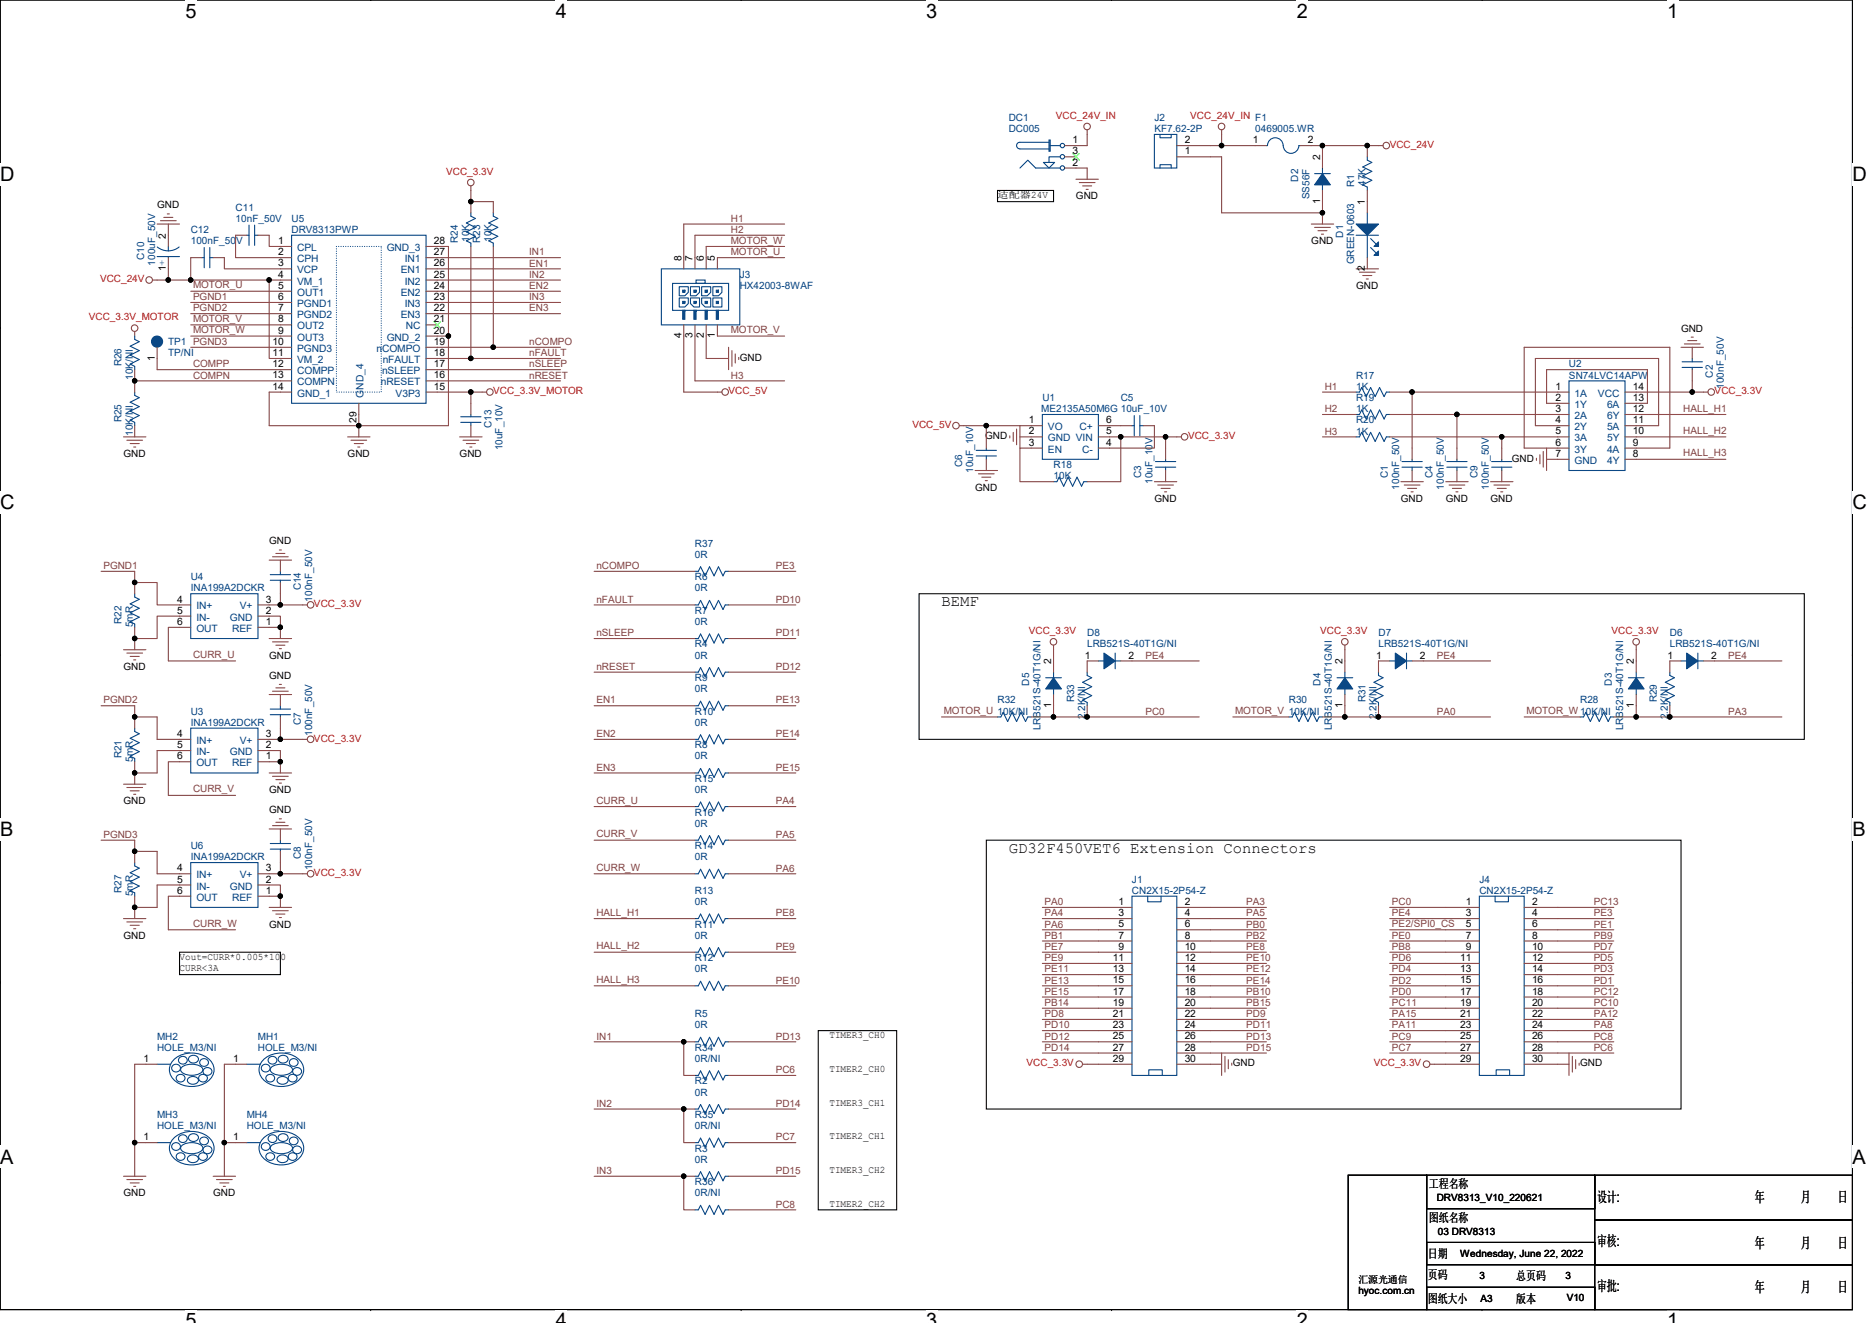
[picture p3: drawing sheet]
<svg xmlns="http://www.w3.org/2000/svg" width="297mm" height="210mm" viewBox="0 0 297 210" stroke-linecap="round" stroke-linejoin="round" font-family="sans-serif">
<defs><g id="words">
<g font-size="3.2">
<text x="29.4" y="2.8">5</text>
<text x="88.2" y="2.8">4</text>
<text x="147" y="2.8">3</text>
<text x="205.8" y="2.8">2</text>
<text x="264.5" y="2.8">1</text>
<text x="0" y="28.8">D</text>
<text x="293.9" y="28.8">D</text>
<text x="0" y="80.8">C</text>
<text x="293.9" y="80.8">C</text>
<text x="0" y="132.7">B</text>
<text x="293.9" y="132.7">B</text>
<text x="0" y="184.7">A</text>
<text x="293.9" y="184.7">A</text>
<text x="29.4" y="210.7">5</text>
<text x="88.2" y="210.7">4</text>
<text x="147" y="210.7">3</text>
<text x="205.8" y="210.7">2</text>
<text x="264.5" y="210.7">1</text>
</g>
<g font-size="2.5">
<text x="149.4" y="96.2">BEMF</text>
<text x="160.1" y="135.3">GD32F450VET6 Extension Connectors</text>
</g>
<g font-size="2.3">
<text x="253.4" y="190.7">设计:</text>
<text x="278.5" y="190.7">年</text>
<text x="285.8" y="190.7">月</text>
<text x="291.6" y="190.7">日</text>
<text x="253.4" y="197.8">审核:</text>
<text x="278.5" y="198">年</text>
<text x="285.8" y="198">月</text>
<text x="291.6" y="198">日</text>
<text x="253.4" y="204.9">审批:</text>
<text x="278.5" y="205.1">年</text>
<text x="285.8" y="205.1">月</text>
<text x="291.6" y="205.1">日</text>
</g>
<g font-size="1.9">
<text x="226.7" y="188.6">工程名称</text>
<text x="226.7" y="194">图纸名称</text>
<text x="226.6" y="199.6">日期</text>
<text x="226.6" y="203">页码</text>
<text x="240.6" y="203.2">总页码</text>
<text x="226.6" y="206.8">图纸大小</text>
<text x="240.6" y="206.8">版本</text>
</g>
<g font-size="1.6" fill="#004080">
<text x="160.1" y="19.2">DC1</text>
<text x="160.1" y="21">DC005</text>
<text x="183.2" y="19.2">J2</text>
<text x="183.2" y="21">KF7.62-2P</text>
<text x="199.2" y="21">0469005.WR</text>
<text x="206" y="28.8" transform="rotate(-90 206 28.8)">D2</text>
<text x="214.9" y="29.7" transform="rotate(-90 214.9 29.7)">R1</text>
<text x="216.7" y="29.5" transform="rotate(-90 216.7 29.5)">47K</text>
<text x="37.4" y="33.4">C11</text>
<text x="37.4" y="35.2">10nF_50V</text>
<text x="46.3" y="35.2">U5</text>
<text x="207.8" y="31.6" transform="rotate(-90 207.8 31.6)">SS56F</text>
<text x="22.9" y="41.3" transform="rotate(-90 22.9 41.3)">C10</text>
<text x="26.2" y="41.2" transform="rotate(180 26.2 41.2)">+</text>
<text x="30.3" y="37">C12</text>
<text x="30.3" y="38.8">100nF_50V</text>
<text x="46.3" y="37">DRV8313PWP</text>
<text x="47.2" y="39.8">CPL</text>
<text x="47.2" y="41.6">CPH</text>
<text x="61.4" y="39.8">GND_3</text>
<text x="64.2" y="41.6">IN1</text>
<text x="72.6" y="38.6" transform="rotate(-90 72.6 38.6)">R24</text>
<text x="74.4" y="38.4" transform="rotate(-90 74.4 38.4)">10K</text>
<text x="76.2" y="38.6" transform="rotate(-90 76.2 38.6)">R23</text>
<text x="78" y="38.4" transform="rotate(-90 78 38.4)">10K</text>
<text x="213.1" y="37.7" transform="rotate(-90 213.1 37.7)">D1</text>
<text x="214.9" y="42" transform="rotate(-90 214.9 42)">GREEN-0603</text>
<text x="24.6" y="42.1" transform="rotate(-90 24.6 42.1)">100uF_50V</text>
<text x="47.2" y="43.4">VCP</text>
<text x="47.2" y="45.2">VM_1</text>
<text x="47.2" y="46.9">OUT1</text>
<text x="63.6" y="46.9">EN2</text>
<text x="63.6" y="43.4">EN1</text>
<text x="64.2" y="45.2">IN2</text>
<text x="117.4" y="44.1">J3</text>
<text x="117.4" y="45.9">HX42003-8WAF</text>
<text x="47.2" y="48.7">PGND1</text>
<text x="47.2" y="50.5">PGND2</text>
<text x="47.2" y="52.3">OUT2</text>
<text x="63.6" y="50.5">EN3</text>
<text x="64.2" y="48.7">IN3</text>
<text x="64.4" y="52.3">NC</text>
<text x="19.3" y="58.1" transform="rotate(-90 19.3 58.1)">R26</text>
<text x="26.7" y="54.8">TP1 PGND3</text>
<text x="26.7" y="56.5">TP/NI</text>
<text x="47.2" y="54.1">OUT3</text>
<text x="47.2" y="55.8">PGND3</text>
<text x="47.2" y="57.6">VM_2</text>
<text x="47.2" y="59.4">COMPP</text>
<text x="59.8" y="55.8">nCOMPO</text>
<text x="60.6" y="59.4">nSLEEP</text>
<text x="60.7" y="57.6">nFAULT</text>
<text x="61.4" y="54.1">GND_2</text>
<text x="249" y="58.3">U2</text>
<text x="271.8" y="59.9" transform="rotate(-90 271.8 59.9)">C2</text>
<text x="21.1" y="60.3" transform="rotate(-90 21.1 60.3)">10K/NI</text>
<text x="47.2" y="61.2">COMPN</text>
<text x="47.2" y="62.9">GND_1</text>
<text x="57.7" y="63.1" transform="rotate(-90 57.7 63.1)">GND_4</text>
<text x="60.4" y="61.2">nRESET</text>
<text x="62.8" y="62.9">V3P3</text>
<text x="165.2" y="65.4">ME2135A50M6G 10uF_10V</text>
<text x="165.4" y="63.6">U1</text>
<text x="177.8" y="63.6">C5</text>
<text x="215.2" y="63.6">R19</text>
<text x="215.2" y="65.4">1K</text>
<text x="215.2" y="60.1">R17</text>
<text x="215.2" y="61.9">1K</text>
<text x="249" y="60.1">SN74LVC14APW</text>
<text x="249.8" y="62.9">1A</text>
<text x="249.8" y="64.7">1Y</text>
<text x="253.6" y="62.9">VCC</text>
<text x="255" y="64.7">6A</text>
<text x="273.6" y="61.7" transform="rotate(-90 273.6 61.7)">100nF_50V</text>
<text x="19.3" y="67" transform="rotate(-90 19.3 67)">R25</text>
<text x="21.1" y="69.2" transform="rotate(-90 21.1 69.2)">10K/NI</text>
<text x="78" y="67.9" transform="rotate(-90 78 67.9)">C13</text>
<text x="79.8" y="71.5" transform="rotate(-90 79.8 71.5)">10uF_10V</text>
<text x="166.3" y="68.3">VO</text>
<text x="166.3" y="70.1">GND VIN</text>
<text x="166.3" y="71.8">EN</text>
<text x="171.3" y="68.3">C+</text>
<text x="171.7" y="71.8">C-</text>
<text x="215.2" y="67.2">R20</text>
<text x="215.2" y="69">1K</text>
<text x="249.8" y="66.5">2A</text>
<text x="249.8" y="68.3">2Y</text>
<text x="249.8" y="70.1">3A</text>
<text x="249.8" y="71.8">3Y</text>
<text x="255" y="71.8">4A</text>
<text x="255" y="68.3">5A</text>
<text x="255" y="70.1">5Y</text>
<text x="255" y="66.5">6Y</text>
<text x="152.7" y="74.1" transform="rotate(-90 152.7 74.1)">C6</text>
<text x="154.4" y="75" transform="rotate(-90 154.4 75)">10uF_10V</text>
<text x="167.2" y="74.3">R18</text>
<text x="167.2" y="76.1">10K</text>
<text x="181.1" y="75.9" transform="rotate(-90 181.1 75.9)">C3</text>
<text x="182.9" y="76.8" transform="rotate(-90 182.9 76.8)">10uF_10V</text>
<text x="220.2" y="75.9" transform="rotate(-90 220.2 75.9)">C1</text>
<text x="222" y="77.7" transform="rotate(-90 222 77.7)">100nF_50V</text>
<text x="227.3" y="75.9" transform="rotate(-90 227.3 75.9)">C4</text>
<text x="229.1" y="77.7" transform="rotate(-90 229.1 77.7)">100nF_50V</text>
<text x="234.4" y="75.9" transform="rotate(-90 234.4 75.9)">C9</text>
<text x="236.2" y="77.7" transform="rotate(-90 236.2 77.7)">100nF_50V</text>
<text x="249.8" y="73.6">GND</text>
<text x="255" y="73.6">4Y</text>
<text x="110.3" y="86.8">R37</text>
<text x="110.3" y="88.5">0R</text>
<text x="30.3" y="92.1">U4</text>
<text x="30.3" y="93.9">INA199A2DCKR</text>
<text x="47.7" y="93.7" transform="rotate(-90 47.7 93.7)">C14</text>
<text x="49.5" y="95.5" transform="rotate(-90 49.5 95.5)">100nF_50V</text>
<text x="110.3" y="92.1">R6</text>
<text x="110.3" y="93.9">0R</text>
<text x="19.3" y="99" transform="rotate(-90 19.3 99)">R22</text>
<text x="21.1" y="99.6" transform="rotate(-90 21.1 99.6)">5mR</text>
<text x="31.2" y="96.7">IN+</text>
<text x="31.2" y="98.5">IN-</text>
<text x="31.2" y="100.3">OUT</text>
<text x="36.5" y="98.5">GND</text>
<text x="36.8" y="100.3">REF</text>
<text x="38" y="96.7">V+</text>
<text x="110.3" y="97.4">R7</text>
<text x="110.3" y="99.2">0R</text>
<text x="172.5" y="101">D8</text>
<text x="218.7" y="101">D7</text>
<text x="265" y="101">D6</text>
<text x="110.3" y="102.8">R4</text>
<text x="110.3" y="104.5">0R</text>
<text x="172.5" y="102.8">LRB521S-40T1G/NI</text>
<text x="218.7" y="102.8">LRB521S-40T1G/NI</text>
<text x="265" y="102.8">LRB521S-40T1G/NI</text>
<text x="30.3" y="113.4">U3</text>
<text x="110.3" y="113.4">R10</text>
<text x="110.3" y="108.1">R9</text>
<text x="110.3" y="109.9">0R</text>
<text x="158.3" y="111.7">R32</text>
<text x="163.3" y="108.8" transform="rotate(-90 163.3 108.8)">D5</text>
<text x="170.4" y="111.5" transform="rotate(-90 170.4 111.5)">R33</text>
<text x="204.5" y="111.7">R30</text>
<text x="209.5" y="108.8" transform="rotate(-90 209.5 108.8)">D4</text>
<text x="216.7" y="111.5" transform="rotate(-90 216.7 111.5)">R31</text>
<text x="250.7" y="111.7">R28</text>
<text x="255.8" y="108.8" transform="rotate(-90 255.8 108.8)">D3</text>
<text x="262.9" y="111.5" transform="rotate(-90 262.9 111.5)">R29</text>
<text x="30.3" y="115.2">INA199A2DCKR</text>
<text x="31.2" y="118.1">IN+</text>
<text x="31.2" y="119.8">IN-</text>
<text x="36.5" y="119.8">GND</text>
<text x="38" y="118.1">V+</text>
<text x="47.7" y="115" transform="rotate(-90 47.7 115)">C7</text>
<text x="49.5" y="116.8" transform="rotate(-90 49.5 116.8)">100nF_50V</text>
<text x="110.3" y="118.8">R8</text>
<text x="110.3" y="115.2">0R</text>
<text x="165.1" y="115.9" transform="rotate(-90 165.1 115.9)">LRB521S-40T1G/NI</text>
<text x="172.2" y="114.2" transform="rotate(-90 172.2 114.2)">2.2K/NI</text>
<text x="211.3" y="115.9" transform="rotate(-90 211.3 115.9)">LRB521S-40T1G/NI</text>
<text x="218.4" y="114.2" transform="rotate(-90 218.4 114.2)">2.2K/NI</text>
<text x="257.6" y="115.9" transform="rotate(-90 257.6 115.9)">LRB521S-40T1G/NI</text>
<text x="264.7" y="114.2" transform="rotate(-90 264.7 114.2)">2.2K/NI</text>
<text x="19.3" y="120.4" transform="rotate(-90 19.3 120.4)">R21</text>
<text x="21.1" y="120.9" transform="rotate(-90 21.1 120.9)">5mR</text>
<text x="31.2" y="121.6">OUT</text>
<text x="36.8" y="121.6">REF</text>
<text x="110.3" y="120.5">0R</text>
<text x="110.3" y="124.1">R15</text>
<text x="110.3" y="125.9">0R</text>
<text x="110.3" y="129.4">R16</text>
<text x="110.3" y="131.2">0R</text>
<text x="30.3" y="134.8">U6</text>
<text x="30.3" y="136.5">INA199A2DCKR</text>
<text x="47.7" y="136.4" transform="rotate(-90 47.7 136.4)">C8</text>
<text x="110.3" y="134.8">R14</text>
<text x="110.3" y="136.5">0R</text>
<text x="19.3" y="141.7" transform="rotate(-90 19.3 141.7)">R27</text>
<text x="21.1" y="142.2" transform="rotate(-90 21.1 142.2)">5mR</text>
<text x="31.2" y="139.4">IN+</text>
<text x="31.2" y="141.2">IN-</text>
<text x="31.2" y="143">OUT</text>
<text x="36.5" y="141.2">GND</text>
<text x="36.8" y="143">REF</text>
<text x="38" y="139.4">V+</text>
<text x="49.5" y="138.2" transform="rotate(-90 49.5 138.2)">100nF_50V</text>
<text x="110.3" y="141.9">R13</text>
<text x="110.3" y="143.7">0R</text>
<text x="179.6" y="140.1">J1</text>
<text x="179.6" y="141.9">CN2X15-2P54-Z</text>
<text x="234.7" y="140.1">J4</text>
<text x="234.7" y="141.9">CN2X15-2P54-Z</text>
<text x="110.3" y="147.2">R11</text>
<text x="110.3" y="149">0R</text>
<text x="110.3" y="152.5">R12</text>
<text x="110.3" y="154.3">0R</text>
<text x="110.3" y="161.4">R5</text>
<text x="24.9" y="165">MH2</text>
<text x="24.9" y="166.8">HOLE_M3/NI</text>
<text x="40.9" y="165">MH1</text>
<text x="40.9" y="166.8">HOLE_M3/NI</text>
<text x="110.3" y="166.8">R34</text>
<text x="110.3" y="163.2">0R</text>
<text x="110.3" y="172.1">R2</text>
<text x="110.3" y="173.9">0R</text>
<text x="110.3" y="168.6">0R/NI</text>
<text x="24.9" y="177.4">MH3</text>
<text x="24.9" y="179.2">HOLE_M3/NI</text>
<text x="39.2" y="177.4">MH4</text>
<text x="39.2" y="179.2">HOLE_M3/NI</text>
<text x="110.3" y="177.4">R35</text>
<text x="110.3" y="179.2">0R/NI</text>
<text x="110.3" y="182.8">R3</text>
<text x="110.3" y="184.6">0R</text>
<text x="110.3" y="188.1">R36</text>
<text x="110.3" y="189.9">0R/NI</text>
</g>
<g font-size="1.6" fill="#f00">
<text x="167.5" y="18.8">VCC_24V_IN</text>
<text x="188.9" y="18.8">VCC_24V_IN F1</text>
<text x="220.5" y="23.5">VCC_24V</text>
<text x="70.8" y="27.7">VCC_3.3V</text>
<text x="15.9" y="44.8">VCC_24V</text>
<text x="14.1" y="50.8">VCC_3.3V_MOTOR</text>
<text x="78.3" y="62.6">VCC_3.3V_MOTOR</text>
<text x="115.6" y="62.6">VCC_5V</text>
<text x="272.1" y="62.6">VCC_3.3V</text>
<text x="144.8" y="67.9">VCC_5V</text>
<text x="188.5" y="69.7">VCC_3.3V</text>
<text x="49.8" y="96.4">VCC_3.3V</text>
<text x="163.3" y="100.6">VCC_3.3V</text>
<text x="209.5" y="100.6">VCC_3.3V</text>
<text x="255.7" y="100.6">VCC_3.3V</text>
<text x="49.8" y="117.7">VCC_3.3V</text>
<text x="49.8" y="139">VCC_3.3V</text>
<text x="162.9" y="169.3">VCC_3.3V</text>
<text x="218" y="169.3">VCC_3.3V</text>
</g>
<g font-size="1.6">
<text x="170.2" y="22.7">1</text>
<text x="188" y="22.7">2</text>
<text x="198.8" y="22.7">1</text>
<text x="207.5" y="22.7">2</text>
<text x="170.2" y="24.5">3</text>
<text x="170.2" y="26.3">2</text>
<text x="188" y="24.5">1</text>
<text x="209.5" y="25.4" transform="rotate(-90 209.5 25.4)">2</text>
<text x="24.9" y="33.1">GND</text>
<text x="158.3" y="31.5">适配器24V</text>
<text x="170.7" y="31.6">GND</text>
<text x="209.5" y="32.4" transform="rotate(-90 209.5 32.4)">1</text>
<text x="216.6" y="32.5" transform="rotate(-90 216.6 32.5)">1</text>
<text x="26.3" y="37.9" transform="rotate(-90 26.3 37.9)">2</text>
<text x="44.1" y="38.7">1</text>
<text x="44.1" y="40.5">2</text>
<text x="68.9" y="38.7">28</text>
<text x="68.9" y="40.5">27</text>
<text x="108.1" y="41.4" transform="rotate(-90 108.1 41.4)">8</text>
<text x="109.9" y="41.4" transform="rotate(-90 109.9 41.4)">7</text>
<text x="111.7" y="41.4" transform="rotate(-90 111.7 41.4)">6</text>
<text x="113.4" y="41.4" transform="rotate(-90 113.4 41.4)">5</text>
<text x="208.1" y="38.8">GND</text>
<text x="26.3" y="43.1" transform="rotate(-90 26.3 43.1)">1</text>
<text x="44.1" y="42.3">3</text>
<text x="44.1" y="44.1">4</text>
<text x="44.1" y="45.8">5</text>
<text x="44.1" y="47.6">6</text>
<text x="68.9" y="47.6">23</text>
<text x="68.9" y="44.1">25</text>
<text x="68.9" y="45.8">24</text>
<text x="68.9" y="42.3">26</text>
<text x="215.2" y="45.9">GND</text>
<text x="216.6" y="43.1" transform="rotate(-90 216.6 43.1)">2</text>
<text x="44.1" y="49.4">7</text>
<text x="44.1" y="51.2">8</text>
<text x="44.1" y="53">9</text>
<text x="68.9" y="51.2">21</text>
<text x="68.9" y="53">20</text>
<text x="68.9" y="49.4">22</text>
<text x="108.1" y="53.7" transform="rotate(-90 108.1 53.7)">4</text>
<text x="109.9" y="53.7" transform="rotate(-90 109.9 53.7)">3</text>
<text x="111.7" y="53.7" transform="rotate(-90 111.7 53.7)">2</text>
<text x="113.4" y="53.7" transform="rotate(-90 113.4 53.7)">1</text>
<text x="266.7" y="52.6">GND</text>
<text x="24.5" y="57.3" transform="rotate(-90 24.5 57.3)">1</text>
<text x="43.2" y="54.7">10</text>
<text x="43.2" y="56.5">11</text>
<text x="43.2" y="58.3">12</text>
<text x="68.9" y="58.3">17</text>
<text x="68.9" y="56.5">18</text>
<text x="68.9" y="54.7">19</text>
<text x="117.4" y="57.3">GND</text>
<text x="43.2" y="60.1">13</text>
<text x="43.2" y="61.8">14</text>
<text x="68.9" y="60.1">16</text>
<text x="68.9" y="61.8">15</text>
<text x="246.8" y="61.8">1</text>
<text x="246.8" y="63.6">2</text>
<text x="246.8" y="65.4">3</text>
<text x="259.1" y="63.6">13</text>
<text x="259.1" y="65.4">12</text>
<text x="259.1" y="61.8">14</text>
<text x="56.6" y="67.1" transform="rotate(-90 56.6 67.1)">29</text>
<text x="156.3" y="69.7">GND</text>
<text x="163.3" y="67.2">1</text>
<text x="163.3" y="69">2</text>
<text x="163.3" y="70.7">3</text>
<text x="175.5" y="69">5</text>
<text x="175.5" y="70.7">4</text>
<text x="175.5" y="67.2">6</text>
<text x="246.8" y="67.2">4</text>
<text x="246.8" y="69">5</text>
<text x="246.8" y="70.7">6</text>
<text x="259.1" y="70.7">9</text>
<text x="259.1" y="67.2">11</text>
<text x="259.1" y="69">10</text>
<text x="19.6" y="72.5">GND</text>
<text x="55.2" y="72.5">GND</text>
<text x="72.9" y="72.5">GND</text>
<text x="154.7" y="77.9">GND</text>
<text x="239.9" y="73.3">GND</text>
<text x="246.8" y="72.5">7</text>
<text x="259.1" y="72.5">8</text>
<text x="183.2" y="79.7">GND</text>
<text x="222.3" y="79.7">GND</text>
<text x="229.4" y="79.7">GND</text>
<text x="236.5" y="79.7">GND</text>
<text x="42.7" y="86.4">GND</text>
<text x="28.1" y="95.6">4</text>
<text x="42.2" y="95.6">3</text>
<text x="28.1" y="97.4">5</text>
<text x="28.1" y="99.2">6</text>
<text x="42.2" y="97.4">2</text>
<text x="42.2" y="99.2">1</text>
<text x="19.6" y="106.3">GND</text>
<text x="42.7" y="104.5">GND</text>
<text x="42.7" y="107.7">GND</text>
<text x="166.8" y="105.4" transform="rotate(-90 166.8 105.4)">2</text>
<text x="172.1" y="104.5">1</text>
<text x="179.1" y="104.5">2</text>
<text x="213" y="105.4" transform="rotate(-90 213 105.4)">2</text>
<text x="218.4" y="104.5">1</text>
<text x="225.3" y="104.5">2</text>
<text x="259.2" y="105.4" transform="rotate(-90 259.2 105.4)">2</text>
<text x="264.6" y="104.5">1</text>
<text x="271.5" y="104.5">2</text>
<text x="166.8" y="112.4" transform="rotate(-90 166.8 112.4)">1</text>
<text x="213" y="112.4" transform="rotate(-90 213 112.4)">1</text>
<text x="259.2" y="112.4" transform="rotate(-90 259.2 112.4)">1</text>
<text x="28.1" y="117">4</text>
<text x="28.1" y="118.7">5</text>
<text x="42.2" y="118.7">2</text>
<text x="42.2" y="117">3</text>
<text x="28.1" y="120.5">6</text>
<text x="42.2" y="120.5">1</text>
<text x="42.7" y="125.9">GND</text>
<text x="19.6" y="127.7">GND</text>
<text x="42.7" y="129.1">GND</text>
<text x="28.1" y="138.3">4</text>
<text x="28.1" y="140.1">5</text>
<text x="28.1" y="141.9">6</text>
<text x="42.2" y="140.1">2</text>
<text x="42.2" y="141.9">1</text>
<text x="42.2" y="138.3">3</text>
<text x="177.5" y="143.6">1</text>
<text x="188" y="143.6">2</text>
<text x="232.6" y="143.6">1</text>
<text x="243.1" y="143.6">2</text>
<text x="19.6" y="149">GND</text>
<text x="42.7" y="147.2">GND</text>
<text x="177.5" y="145.4">3</text>
<text x="177.5" y="147.2">5</text>
<text x="177.5" y="149">7</text>
<text x="188" y="145.4">4</text>
<text x="188" y="147.2">6</text>
<text x="188" y="149">8</text>
<text x="232.6" y="145.4">3</text>
<text x="232.6" y="147.2">5</text>
<text x="232.6" y="149">7</text>
<text x="243.1" y="145.4">4</text>
<text x="243.1" y="147.2">6</text>
<text x="243.1" y="149">8</text>
<text x="28.5" y="152.4">Vout=CURR*0.005*100</text>
<text x="28.5" y="154.2">CURR&lt;3A</text>
<text x="176.6" y="152.5">11</text>
<text x="176.6" y="154.3">13</text>
<text x="177.5" y="150.7">9</text>
<text x="188" y="150.7">10</text>
<text x="188" y="152.5">12</text>
<text x="188" y="154.3">14</text>
<text x="231.7" y="152.5">11</text>
<text x="231.7" y="154.3">13</text>
<text x="232.6" y="150.7">9</text>
<text x="243.1" y="150.7">10</text>
<text x="243.1" y="152.5">12</text>
<text x="243.1" y="154.3">14</text>
<text x="176.6" y="156.1">15</text>
<text x="176.6" y="157.9">17</text>
<text x="176.6" y="159.6">19</text>
<text x="176.6" y="161.4">21</text>
<text x="188" y="156.1">16</text>
<text x="188" y="157.9">18</text>
<text x="188" y="159.6">20</text>
<text x="188" y="161.4">22</text>
<text x="231.7" y="156.1">15</text>
<text x="231.7" y="157.9">17</text>
<text x="231.7" y="159.6">19</text>
<text x="231.7" y="161.4">21</text>
<text x="243.1" y="156.1">16</text>
<text x="243.1" y="157.9">18</text>
<text x="243.1" y="159.6">20</text>
<text x="243.1" y="161.4">22</text>
<text x="131.6" y="164.8">TIMER3_CH0</text>
<text x="176.6" y="163.2">23</text>
<text x="176.6" y="165">25</text>
<text x="176.6" y="166.8">27</text>
<text x="188" y="163.2">24</text>
<text x="188" y="165">26</text>
<text x="188" y="166.8">28</text>
<text x="231.7" y="163.2">23</text>
<text x="231.7" y="165">25</text>
<text x="231.7" y="166.8">27</text>
<text x="243.1" y="163.2">24</text>
<text x="243.1" y="165">26</text>
<text x="243.1" y="166.8">28</text>
<text x="22.8" y="168.5">1</text>
<text x="37" y="168.5">1</text>
<text x="131.6" y="170.2">TIMER2_CH0</text>
<text x="176.6" y="168.5">29</text>
<text x="188" y="168.5">30</text>
<text x="195.6" y="169.3">GND</text>
<text x="231.7" y="168.5">29</text>
<text x="243.1" y="168.5">30</text>
<text x="250.7" y="169.3">GND</text>
<text x="131.6" y="175.5">TIMER3_CH1</text>
<text x="22.8" y="181">1</text>
<text x="37" y="181">1</text>
<text x="131.6" y="180.8">TIMER2_CH1</text>
<text x="19.6" y="189.9">GND</text>
<text x="33.8" y="189.9">GND</text>
<text x="131.6" y="186.2">TIMER3_CH2</text>
<text x="131.6" y="191.5">TIMER2_CH2</text>
<text x="228" y="190.6">DRV8313_V10_220621</text>
<text x="228.2" y="195.9">03 DRV8313</text>
<text x="215.5" y="203.6">汇源光通信</text>
<text x="231.7" y="199.5">Wednesday, June 22, 2022</text>
<text x="234.7" y="203.1">3</text>
<text x="248.4" y="203.1">3</text>
<text x="215.5" y="205.4">hyoc.com.cn</text>
<text x="234.9" y="206.6">A3</text>
<text x="248.6" y="206.4">V10</text>
</g>
<g font-size="1.6" fill="#804040">
<text x="116" y="35.2">H1</text>
<text x="84" y="40.5">IN1</text>
<text x="116" y="37">H2</text>
<text x="116" y="38.7">MOTOR_W</text>
<text x="116" y="40.4">MOTOR_U</text>
<text x="30.6" y="45.8">MOTOR_U</text>
<text x="30.6" y="47.6">PGND1</text>
<text x="84" y="47.6">IN3</text>
<text x="84" y="45.9">EN2</text>
<text x="84" y="44.1">IN2</text>
<text x="84" y="42.3">EN1</text>
<text x="30.6" y="51.1">MOTOR_V</text>
<text x="30.6" y="52.9">MOTOR_W</text>
<text x="30.6" y="49.4">PGND2</text>
<text x="84" y="49.4">EN3</text>
<text x="116" y="52.9">MOTOR_V</text>
<text x="30.6" y="58.3">COMPP</text>
<text x="84" y="58.3">nSLEEP</text>
<text x="84" y="56.5">nFAULT</text>
<text x="84" y="54.8">nCOMPO</text>
<text x="30.6" y="60.1">COMPN</text>
<text x="84" y="60.1">nRESET</text>
<text x="116" y="60.1">H3</text>
<text x="210.2" y="65.4">H2</text>
<text x="210.2" y="61.9">H1</text>
<text x="267.1" y="65.3">HALL_H1</text>
<text x="210.2" y="69">H3</text>
<text x="267.1" y="68.9">HALL_H2</text>
<text x="267.1" y="72.4">HALL_H3</text>
<text x="16.4" y="90.3">PGND1</text>
<text x="94.6" y="90.3">nCOMPO</text>
<text x="94.6" y="95.7">nFAULT</text>
<text x="123.1" y="90.3">PE3</text>
<text x="123.1" y="95.7">PD10</text>
<text x="94.6" y="101">nSLEEP</text>
<text x="123.1" y="101">PD11</text>
<text x="30.6" y="104.4">CURR_U</text>
<text x="94.6" y="106.3">nRESET</text>
<text x="123.1" y="106.3">PD12</text>
<text x="181.8" y="104.5">PE4</text>
<text x="228" y="104.5">PE4</text>
<text x="274.2" y="104.5">PE4</text>
<text x="16.4" y="111.7">PGND2</text>
<text x="94.6" y="111.7">EN1</text>
<text x="123.1" y="111.7">PE13</text>
<text x="149.8" y="113.3">MOTOR_U 10K/NI</text>
<text x="181.8" y="113.4">PC0</text>
<text x="196" y="113.3">MOTOR_V 10K/NI</text>
<text x="228" y="113.4">PA0</text>
<text x="242.2" y="113.3">MOTOR_W 10K/NI</text>
<text x="274.2" y="113.4">PA3</text>
<text x="94.6" y="117">EN2</text>
<text x="123.1" y="117">PE14</text>
<text x="30.6" y="125.8">CURR_V</text>
<text x="94.6" y="122.3">EN3</text>
<text x="123.1" y="122.3">PE15</text>
<text x="94.6" y="127.6">CURR_U</text>
<text x="123.1" y="127.7">PA4</text>
<text x="16.4" y="133">PGND3</text>
<text x="94.6" y="132.9">CURR_V</text>
<text x="123.1" y="133">PA5</text>
<text x="94.6" y="138.2">CURR_W</text>
<text x="123.1" y="138.3">PA6</text>
<text x="165.8" y="143.7">PA0</text>
<text x="197.8" y="143.7">PA3</text>
<text x="220.9" y="143.7">PC0</text>
<text x="252.9" y="143.7">PC13</text>
<text x="30.6" y="147.1">CURR_W</text>
<text x="94.6" y="145.3">HALL_H1</text>
<text x="123.1" y="145.4">PE8</text>
<text x="165.8" y="145.4">PA4</text>
<text x="165.8" y="147.2">PA6</text>
<text x="165.8" y="149">PB1</text>
<text x="197.8" y="145.4">PA5</text>
<text x="197.8" y="147.2">PB0</text>
<text x="197.8" y="149">PB2</text>
<text x="220.9" y="145.4">PE4</text>
<text x="220.9" y="147.1">PE2/SPI0_CS</text>
<text x="220.9" y="149">PE0</text>
<text x="252.9" y="145.4">PE3</text>
<text x="252.9" y="147.2">PE1</text>
<text x="252.9" y="149">PB9</text>
<text x="94.6" y="150.7">HALL_H2</text>
<text x="94.6" y="156">HALL_H3</text>
<text x="123.1" y="150.8">PE9</text>
<text x="165.8" y="150.8">PE7</text>
<text x="165.8" y="152.5">PE9</text>
<text x="165.8" y="154.3">PE11</text>
<text x="197.8" y="150.8">PE8</text>
<text x="197.8" y="152.5">PE10</text>
<text x="197.8" y="154.3">PE12</text>
<text x="220.9" y="150.8">PB8</text>
<text x="220.9" y="152.5">PD6</text>
<text x="220.9" y="154.3">PD4</text>
<text x="252.9" y="150.8">PD7</text>
<text x="252.9" y="152.5">PD5</text>
<text x="252.9" y="154.3">PD3</text>
<text x="123.1" y="156.1">PE10</text>
<text x="165.8" y="156.1">PE13</text>
<text x="165.8" y="157.9">PE15</text>
<text x="165.8" y="159.7">PB14</text>
<text x="165.8" y="161.4">PD8</text>
<text x="197.8" y="156.1">PE14</text>
<text x="197.8" y="157.9">PB10</text>
<text x="197.8" y="159.7">PB15</text>
<text x="197.8" y="161.4">PD9</text>
<text x="220.9" y="156.1">PD2</text>
<text x="220.9" y="157.9">PD0</text>
<text x="220.9" y="159.7">PC11</text>
<text x="220.9" y="161.4">PA15</text>
<text x="252.9" y="156.1">PD1</text>
<text x="252.9" y="157.9">PC12</text>
<text x="252.9" y="159.7">PC10</text>
<text x="252.9" y="161.4">PA12</text>
<text x="94.6" y="165">IN1</text>
<text x="123.1" y="165">PD13</text>
<text x="165.8" y="163.2">PD10</text>
<text x="165.8" y="165">PD12</text>
<text x="165.8" y="166.8">PD14</text>
<text x="197.8" y="163.2">PD11</text>
<text x="197.8" y="165">PD13</text>
<text x="197.8" y="166.8">PD15</text>
<text x="220.9" y="163.2">PA11</text>
<text x="220.9" y="165">PC9</text>
<text x="220.9" y="166.8">PC7</text>
<text x="252.9" y="163.2">PA8</text>
<text x="252.9" y="165">PC8</text>
<text x="252.9" y="166.8">PC6</text>
<text x="123.1" y="170.3">PC6</text>
<text x="94.6" y="175.7">IN2</text>
<text x="123.1" y="175.7">PD14</text>
<text x="123.1" y="181">PC7</text>
<text x="94.6" y="186.3">IN3</text>
<text x="123.1" y="186.3">PD15</text>
<text x="123.1" y="191.7">PC8</text>
</g>
</g></defs>
<path d="M0 0h293.9v207.9h-293.9z" fill="none" stroke="#000" stroke-width=".17"/>
<g fill="#fff">
<path d="M29.4 0h1.8v3.5h-1.8z"/>
<path d="M29.4 207.9h1.8v2h-1.8z"/>
</g>
<path d="M58.8 0h.1M58.8 207.9h.1" fill="none" stroke="#000" stroke-width=".17"/>
<g fill="#fff">
<path d="M88.2 0h1.8v3.5h-1.8z"/>
<path d="M88.2 207.9h1.8v2h-1.8z"/>
</g>
<path d="M117.6 0h.1M117.6 207.9h.1" fill="none" stroke="#000" stroke-width=".17"/>
<g fill="#fff">
<path d="M147 0h1.7v3.5h-1.7z"/>
<path d="M147 207.9h1.7v2h-1.7z"/>
</g>
<path d="M176.4 0h.1M176.4 207.9h.1" fill="none" stroke="#000" stroke-width=".17"/>
<g fill="#fff">
<path d="M205.8 0h1.7v3.5h-1.7z"/>
<path d="M205.8 207.9h1.7v2h-1.7z"/>
</g>
<path d="M235.2 0h.1M235.2 207.9h.1" fill="none" stroke="#000" stroke-width=".17"/>
<g fill="#fff">
<path d="M264.5 0h1.8v3.5h-1.8z"/>
<path d="M264.5 207.9h1.8v2h-1.8z"/>
<path d="M0 26h2.3v3.5h-2.3z"/>
<path d="M293.9 26h2.3v3.5h-2.3z"/>
<path d="M0 77.9h2.3v3.5h-2.3z"/>
<path d="M293.9 77.9h2.3v3.5h-2.3z"/>
</g>
<path d="M0 52h.1M293.9 52h.1" fill="none" stroke="#000" stroke-width=".17"/>
<g fill="#fff">
<path d="M0 129.9h2.1v3.5h-2.1z"/>
<path d="M293.9 129.9h2.1v3.5h-2.1z"/>
</g>
<path d="M0 103.9h.1M293.9 103.9h.1" fill="none" stroke="#000" stroke-width=".17"/>
<g fill="#fff">
<path d="M0 181.9h2.2v3.5h-2.2z"/>
<path d="M293.9 181.9h2.2v3.5h-2.2z"/>
</g>
<g fill="none" stroke="#000" stroke-width=".17">
<path d="M158.3 30.2h8.9v1.8h-8.9zM145.8 94.2h140.5v23.1h-140.5zM156.5 133.3h110.2v42.7h-110.2zM0 155.9h.1M28.5 151.1h16v3.6h-16zM293.9 155.9h.1M129.8 163.6h12.5v28.4h-12.5zM213.9 186.5h12.5v21.4h-12.5zM226.4 197.2h26.6v3.5h-26.6zM226.4 186.5h26.6v5.4h-26.6zM253 186.5h40.9v7.1h-40.9zM253 193.6h40.9v7.1h-40.9z"/>
<path d="M226.4 204.3h26.6v3.6h-26.6zM253 200.7h40.9v7.2h-40.9z"/>
</g>
<g fill="none" stroke="#804040" stroke-width=".17">
<path d="M24.9 35.6h3.6M25.5 35h2.5M26 34.5h1.4M26.5 34h.4M26.7 35.6v3.5M39.2 37.3h-1.8v3.6h8.9M40.9 37.3h1.8v1.8h3.6M67.6 39.1h3.6v14.2M74.7 29.5v2.5M74.7 39.1h.1M74.7 33.8h.1M74.7 39.1v17.8"/>
<path d="M74.7 32v1.8M74.7 32h3.6v1.8M78.3 39.1h.1M78.3 33.8h.1M78.3 39.1v16h10.6M124.5 39.1h-12.4v3.6M124.5 37.3h-14.2v5.4M124.5 35.6h-16v7.1M168.9 24.9h1.8M168.9 26.7h3.6v1.7M170.7 28.4h3.6M171.3 29h2.5"/>
<path d="M171.8 29.5h1.4M172.3 30.1h.4M172.5 20.6v2.5h-3.6M186.7 24.9h7.1v8.9h16M186.7 23.1h7.1M193.8 23.1h7.2M193.8 20.6v2.5M206.3 23.1h3.5M208.1 35.6h3.5M208.6 36.1h2.5M209.1 36.6h1.5M209.7 37.2h.3"/>
<path d="M209.8 30.2v3.6M209.8 23.1v3.6M209.8 33.8v1.8M209.8 23.1h7.2M217 24.9h.1M217 30.2h.1M217 30.2v3.6M217 23.1v1.8M219.5 23.1h-2.5M21.4 52.6v.7M21.4 58.7h.1M21.4 53.3h.1"/>
<path d="M21.4 58.7v1.8M24.2 44.4h2.5M24.9 55.1v3.6h21.4M26.7 40.9v3.5h3.6M30.3 48h16M30.3 44.4h12.4M30.3 46.2h16M30.3 49.8h16M30.3 51.6h16M30.3 53.3h16M30.3 55.1h16M32 40.9h-1.7v3.5"/>
<path d="M33.8 40.9h1.8v1.8h10.7M42.7 44.4h3.6M42.7 44.4v12.5h3.6M67.6 58.7h21.3M67.6 56.9h7.1M67.6 55.1h10.7M67.6 53.3h3.6M67.6 51.6h1.8M67.6 49.8h21.3M67.6 48h21.3M67.6 46.2h21.3M67.6 44.4h21.3"/>
<path d="M67.6 42.7h21.3M67.6 40.9h21.3M71.2 53.3v14.3h-14.3M74.7 56.9h14.2M108.5 51.6v10.6h6.1M110.3 51.6v8.9h14.2M112.1 51.6v5.3h3.5M113.8 51.6v1.7h10.7M115.6 55.1v3.6M116.1 55.6v2.5M116.7 56.2v1.4M117.2 56.7v.4"/>
<path d="M124.5 40.9h-10.7v1.8M215.2 42.7h3.5M215.7 43.2h2.5M216.2 43.7h1.5M216.8 44.3h.3M217 40.9v1.8M266.7 55.1h3.6M267.3 54.6h2.5M267.8 54.1h1.4M268.3 53.5h.4M268.5 58.7v3.5M268.5 55.1v1.8"/>
<path d="M19.6 69.3h3.6M20.1 69.9h2.5M20.7 70.4h1.4M21.2 71h.3M21.4 67.6h.1M21.4 62.2h.1M21.4 60.5v1.7M21.4 67.6v1.7M21.4 60.5h24.9M46.3 62.2h-3.6v5.4h14.2M55.2 69.3h3.5M55.7 69.9h2.5"/>
<path d="M56.2 70.4h1.5M56.8 71h.3M56.9 64v3.6M56.9 67.6v1.7M67.6 62.2h7.1M67.6 60.5h21.3M72.9 69.3h3.6M73.5 69.9h2.5M74 70.4h1.4M74.5 71h.4M74.7 62.2h2.5M74.7 62.2v3.6"/>
<path d="M74.7 67.6v1.7M152.2 67.6h4.3M154.7 74.7h3.6M155.3 75.2h2.5M155.8 75.7h1.4M156.3 76.3h.4M156.5 67.6v3.5M156.5 72.9v1.8M156.5 67.6h8.9M160.2 69.2v.3M160.8 68.6v1.5M161.3 68.1v2.5"/>
<path d="M161.8 67.6v3.5M161.8 69.3h3.6M165.4 71.1h-3.6v5.4h5.4M167.2 76.5h.1M172.5 76.5h.1M174.3 69.3h3.5M174.3 67.6h5.3M181.4 67.6h1.8v3.5h-8.9M183.2 76.5h3.5M183.7 77h2.5M184.2 77.5h1.5M184.8 78.1h.3"/>
<path d="M185 74.7v1.8M185 69.3h-7.2v7.2h-5.3M187.4 69.3h-2.4v3.6M209.8 69.3h5.4M209.8 65.8h5.4M209.8 62.2h5.4M215.2 65.8h.1M215.2 62.2h.1M215.2 69.3h.1M220.5 65.8h.1M220.5 62.2h.1M220.5 69.3h.1"/>
<path d="M220.5 69.3h17.8M220.5 65.8h10.7M220.5 62.2h3.6M222.3 76.5h3.5M222.8 77h2.5M223.3 77.5h1.5M223.9 78.1h.3M224.1 74.7v1.8M224.1 62.2v10.7M229.4 76.5h3.6M229.9 77h2.5M230.5 77.5h1.4"/>
<path d="M231 78.1h.3M231.2 65.8v7.1M231.2 74.7v1.8M231.2 65.8h17.8M236.5 76.5h3.6M237 77h2.5M237.6 77.5h1.4M238.1 78.1h.4M238.3 69.3v3.6M238.3 74.7v1.8M238.3 69.3h10.7M243.8 72.7v.4"/>
<path d="M244.3 72.2v1.4M244.9 71.6v2.5M245.4 71.1v3.6M245.4 72.9h3.6M249 62.2h-24.9M249 64h-3.6v-5.3h16v5.3h-3.6M249 67.6h-5.4v-10.7h19.6v10.7h-5.4M249 71.1h-7.2v-16h23.2v16h-7.2M257.8 72.9h16.1M257.8 69.3h16.1M257.8 65.8h16.1M257.8 62.2h10.7"/>
<path d="M268.5 62.2h2.5M16 90.7h5.4v1.8M21.4 99.6h.1M21.4 94.2h.1M21.4 99.6v1.7M21.4 94.2v-1.7h3.5v3.5h5.4M30.3 97.8h-5.4v3.5h-3.5v1.8M30.3 99.6h-3.6v5.3h10.7M40.9 97.8h3.6v1.8h-3.6M40.9 96h3.6M42.7 88.9h3.6M43.2 88.4h2.5"/>
<path d="M43.8 87.8h1.4M44.3 87.3h.4M44.5 92.5v3.5h4.3M44.5 88.9v1.8M44.5 99.6v1.7M94.3 90.7h16M94.3 96h16M110.3 96h.1M110.3 90.7h.1M115.6 90.7h10.7M115.6 96h10.7M115.6 96h.1"/>
<path d="M115.6 90.7h.1M16 112h5.4v3.6M19.6 103.1h3.6M20.1 103.7h2.5M20.7 104.2h1.4M21.2 104.7h.3M21.4 113.8h3.5v3.5h5.4M21.4 115.6h.1M30.3 119.1h-5.4v3.6h-3.5M40.9 117.3h7.9M40.9 119.1h3.6v1.8M42.7 101.3h3.6"/>
<path d="M42.7 110.2h3.6M43.2 101.9h2.5M43.2 109.7h2.5M43.8 109.2h1.4M43.8 102.4h1.4M44.3 108.6h.4M44.3 103h.4M44.5 113.8v3.5M44.5 110.2v1.8M94.3 101.3h16M94.3 106.7h16M94.3 112h16"/>
<path d="M94.3 117.3h16M110.3 117.3h.1M110.3 106.7h.1M110.3 112h.1M110.3 101.3h.1M115.6 112h10.7M115.6 117.3h10.7M115.6 101.3h10.7M115.6 106.7h10.7M115.6 117.3h.1M115.6 106.7h.1M115.6 112h.1"/>
<path d="M115.6 101.3h.1M149.4 113.8h8.9M158.3 113.8h.1M163.6 113.8h.1M163.6 113.8h3.6M167.2 102.4v4.3M167.2 110.2v3.6h5.3M172.5 113.8h17.8M172.5 112h.1M172.5 106.7h.1M172.5 112v1.8M174.3 104.9h-1.8v1.8"/>
<path d="M177.8 104.9h12.5M195.6 113.8h8.9M204.5 113.8h.1M209.8 113.8h.1M209.8 113.8h3.6M213.4 113.8h5.3M213.4 102.4v4.3M213.4 110.2v3.6M218.7 112h.1M218.7 106.7h.1M218.7 112v1.8M218.7 113.8h17.8"/>
<path d="M220.5 104.9h-1.8v1.8M224.1 104.9h12.4M241.8 113.8h8.9M250.7 113.8h.1M256.1 113.8h.1M256.1 113.8h3.5M259.6 113.8h5.4M259.6 102.4v4.3M259.6 110.2v3.6M265 112h.1M265 106.7h.1M265 112v1.8"/>
<path d="M265 113.8h17.7M266.7 104.9h-1.7v1.8M270.3 104.9h12.4M16 133.3h5.4v3.6M19.6 124.5h3.6M20.1 125h2.5M20.7 125.5h1.4M21.2 126.1h.3M21.4 135.1h3.5v3.6h5.4M21.4 136.9h.1M21.4 120.9h.1M21.4 120.9v1.8"/>
<path d="M21.4 122.7v1.8M30.3 120.9h-3.6v5.3h10.7M40.9 138.7h7.9M40.9 120.9h3.6M42.7 122.7h3.6M42.7 131.6h3.6M43.2 123.2h2.5M43.2 131h2.5M43.8 130.5h1.4M43.8 123.7h1.4M44.3 130h.4M44.3 124.3h.4"/>
<path d="M44.5 135.1v3.6M44.5 131.6v1.7M44.5 120.9v1.8M94.3 122.7h16M94.3 128h16M94.3 133.3h16M94.3 138.7h16M110.3 122.7h.1M110.3 138.7h.1M110.3 133.3h.1M110.3 128h.1M115.6 122.7h10.7"/>
<path d="M115.6 128h10.7M115.6 133.3h10.7M115.6 138.7h10.7M115.6 122.7h.1M115.6 138.7h.1M115.6 133.3h.1M115.6 128h.1M19.6 145.8h3.6M20.1 146.3h2.5M20.7 146.9h1.4M21.2 147.4h.3M21.4 142.2h.1"/>
<path d="M21.4 142.2v1.8M21.4 144v1.8M30.3 140.5h-5.4v3.5h-3.5M30.3 142.2h-3.6v5.4h10.7M40.9 142.2h3.6M40.9 140.5h3.6v1.7M42.7 144h3.6M43.2 144.5h2.5M43.8 145.1h1.4M44.3 145.6h.4M44.5 142.2v1.8M94.3 145.8h16"/>
<path d="M94.3 151.1h16M94.3 156.5h16M110.3 156.5h.1M110.3 151.1h.1M110.3 145.8h.1M115.6 145.8h10.7M115.6 151.1h10.7M115.6 156.5h10.7M115.6 156.5h.1M115.6 151.1h.1M115.6 145.8h.1M165.4 145.8h14.2"/>
<path d="M165.4 147.6h14.2M165.4 149.4h14.2M165.4 151.1h14.2M165.4 152.9h14.2M165.4 154.7h14.2M165.4 156.5h14.2M165.4 158.2h14.2M179.6 144h-14.2M186.7 144h14.3M186.7 145.8h14.3M186.7 147.6h14.3M186.7 149.4h14.3"/>
<path d="M186.7 151.1h14.3M186.7 152.9h14.3M186.7 154.7h14.3M186.7 156.5h14.3M186.7 158.2h14.3M220.5 144h14.2M220.5 145.8h14.2M220.5 147.6h14.2M220.5 149.4h14.2M220.5 151.1h14.2M220.5 152.9h14.2M220.5 154.7h14.2"/>
<path d="M220.5 156.5h14.2M220.5 158.2h14.2M241.8 144h14.3M241.8 145.8h14.3M241.8 147.6h14.3M241.8 149.4h14.3M241.8 151.1h14.3M241.8 152.9h14.3M241.8 154.7h14.3M241.8 156.5h14.3M241.8 158.2h14.3M24.9 168.9h-3.5v12.5"/>
<path d="M39.2 168.9h-3.6v12.5M94.3 176h14.2M94.3 165.4h14.2M108.5 165.4v5.3h1.8M108.5 165.4h1.8M108.5 176v5.4h1.8M108.5 176h1.8M110.3 176h.1M110.3 170.7h.1M110.3 165.4h.1M115.6 165.4h10.7M115.6 176h10.7"/>
<path d="M115.6 170.7h10.7M115.6 176h.1M115.6 170.7h.1M115.6 165.4h.1M165.4 160h14.2M165.4 161.8h14.2M165.4 163.6h14.2M165.4 165.4h14.2M165.4 167.1h14.2M171.8 168.9h7.8M186.7 160h14.3M186.7 161.8h14.3"/>
<path d="M186.7 163.6h14.3M186.7 165.4h14.3M186.7 167.1h14.3M186.7 168.9h7.1M193.8 167.1v3.6M194.4 167.7v2.5M194.9 168.2v1.4M195.4 168.7v.4M220.5 160h14.2M220.5 161.8h14.2M220.5 163.6h14.2M220.5 165.4h14.2"/>
<path d="M220.5 167.1h14.2M226.9 168.9h7.8M241.8 160h14.3M241.8 161.8h14.3M241.8 163.6h14.3M241.8 165.4h14.3M241.8 167.1h14.3M241.8 168.9h7.2M249 167.1v3.6M249.5 167.7v2.5M250 168.2v1.4M250.6 168.7v.4"/>
<path d="M19.6 186.7h3.6M20.1 187.2h2.5M20.7 187.7h1.4M21.2 188.3h.3M21.4 181.4v5.3M21.4 181.4h3.5M33.8 186.7h3.6M34.4 187.2h2.4M34.9 187.7h1.4M35.4 188.3h.4M35.6 181.4h3.6M35.6 181.4v5.3"/>
<path d="M94.3 186.7h14.2M108.5 186.7v5.3h1.8M108.5 186.7h1.8M110.3 181.4h.1M110.3 186.7h.1M110.3 192h.1M115.6 186.7h10.7M115.6 181.4h10.7M115.6 192h10.7M115.6 181.4h.1M115.6 186.7h.1M115.6 192h.1"/>
<circle cx="74.7" cy="29" r=".52"/>
<circle cx="172.5" cy="20.1" r=".52"/>
<circle cx="193.8" cy="20.1" r=".52"/>
<circle cx="220" cy="23.1" r=".52"/>
<circle cx="21.4" cy="52.1" r=".52"/>
<circle cx="23.7" cy="44.4" r=".52"/>
<circle cx="77.7" cy="62.2" r=".52"/>
<circle cx="115.1" cy="62.2" r=".52"/>
<circle cx="151.7" cy="67.6" r=".52"/>
<circle cx="188" cy="69.3" r=".52"/>
<circle cx="271.5" cy="62.2" r=".52"/>
<circle cx="49.3" cy="96" r=".52"/>
<circle cx="49.3" cy="117.3" r=".52"/>
<circle cx="167.2" cy="101.9" r=".52"/>
<circle cx="213.4" cy="101.9" r=".52"/>
<circle cx="259.6" cy="101.9" r=".52"/>
<circle cx="49.3" cy="138.7" r=".52"/>
<circle cx="171.2" cy="168.9" r=".52"/>
<circle cx="226.4" cy="168.9" r=".52"/>
</g>
<g fill="none" stroke="#004080" stroke-width=".17">
<path d="M25 39.2a2.76 2.76 0 0 0 3.4 0M26.7 39.1v.7M32.4 39.3v3.2M33.3 39.3v3.2M39.2 37.3h.3M39.5 35.7v3.2M40.4 35.7v3.2M40.4 37.3h.5M46.3 37.3h21.3v26.7h-21.3zM74.7 33.8v.5l.7 .4-1.4 .7 1.4 .7-1.4 .7 1.4 .7-1.4 .7 .7 .4v.5M78.3 33.8v.5l.7 .4-1.4 .7 1.4 .7-1.4 .7 1.4 .7-1.4 .7 .7 .4v.5M161.8 22.6a.52 .52 0 0 0-.5 .5 .52 .52 0 0 0 .5 .5"/>
<path d="M161.8 22.6h4.7M161.8 23.6h4.7M161.8 26.7l1.3-1.3 1.2 1.3h3.9M165.6 25.8h1.7l-.8 .9zM166.5 22.2h.1v1.8h-.1zM166.6 23.1h1.6M168.2 24.9h-1.7v.9M183.2 21.3h3.5v5.4h-3.5zM184.1 26.7v-.6h1.7v.6M184.1 21.3v.6h1.7v-.6M201 23.1h.1M201.1 23.1a1.24 1.24 0 0 1 1.3-1.2 1.24 1.24 0 0 1 1.2 1.2"/>
<path d="M203.6 23.1a1.24 1.24 0 0 0 1.3 1.2 1.24 1.24 0 0 0 1.2-1.2M206.1 23.1h.2M208.6 27.6h2.5M209.8 26.7v.9M209.8 29.3v.9M215.2 37.3h3.5M217 33.8v1.8M217 37.3v3.6M217 24.9v.5l.7 .4-1.5 .7 1.5 .7-1.5 .7 1.5 .7-1.5 .7 .8 .4v.5M217.5 37.9l.9 .9M217.5 39.3l.9 .9M21.4 53.3v.6l.7 .3-1.4 .7 1.4 .7-1.4 .8 1.4 .7-1.4 .7 .7 .3v.6"/>
<path d="M24.9 40.7h3.6M26.7 40.7v.2M32 40.9h.4M33.3 40.9h.5M104.9 42.7h12.5v8.9h-12.5zM106.7 45h8.9v4.3h-8.9zM107.8 45.5h1.4v.9l-.5 .5h-.9zM107.8 47.3h1.4v.9l-.5 .5h-.9zM109.6 47.3h1.4v1.4h-.9l-.5-.5zM109.6 45.5h1.4v.9l-.6 .5h-.8zM110.4 44.4h1.5v.6h-1.5zM111.3 45.5h1.5v.9l-.6 .5h-.9z"/>
<path d="M111.3 47.3h1.5v1.4h-.9l-.6-.5zM113.1 47.3h1.5v1.4h-1.5zM113.1 45.5h1.5v.9l-.6 .5h-.9zM266.9 57.4h3.2M266.9 58.3h3.2M268.5 58.3v.4M268.5 56.9v.5M21.4 62.2v.6l.7 .3-1.4 .7 1.4 .7-1.4 .8 1.4 .7-1.4 .7 .7 .3v.6M73.1 67h3.2M73.1 66.1h3.2M74.7 65.8v.3M74.7 67v.6"/>
<path d="M154.9 72.4h3.2M154.9 71.5h3.2M156.5 71.1v.4M156.5 72.4v.5M165.4 65.8h8.9v7.1h-8.9zM167.2 76.5h.5l.4-.8 .7 1.5 .7-1.5 .7 1.5 .7-1.5 .7 1.5 .4-.7h.5M179.6 67.6h.4M180 66v3.2M180.9 66v3.2M180.9 67.6h.5M183.3 74.1h3.3M183.3 73.3h3.3"/>
<path d="M185 72.9v.4M185 74.1v.6M215.2 65.8h.5l.4-.7 .7 1.4 .7-1.4 .7 1.4 .7-1.4 .7 1.4 .4-.7h.5M215.2 62.2h.5l.4-.7 .7 1.4 .7-1.4 .7 1.4 .7-1.4 .7 1.4 .4-.7h.5M215.2 69.3h.5l.4-.7 .7 1.5 .7-1.5 .7 1.5 .7-1.5 .7 1.5 .4-.8h.5M222.5 74.1h3.2M222.5 73.3h3.2M224.1 72.9v.4M224.1 74.1v.6M229.6 74.1h3.2M229.6 73.3h3.2M231.2 72.9v.4"/>
<path d="M231.2 74.1v.6M236.7 74.1h3.2M236.7 73.3h3.2M238.3 72.9v.4M238.3 74.1v.6M249 60.5h8.8v14.2h-8.8zM21.4 94.2v.6l.7 .3-1.4 .7 1.4 .7-1.4 .8 1.4 .7-1.4 .7 .7 .3v.6M30.3 94.2h10.6v7.1h-10.6zM42.9 91.2h3.2M42.9 92.1h3.2M44.5 92.1v.4M44.5 90.7v.5"/>
<path d="M110.3 96h.5l.4-.7 .7 1.4 .7-1.4 .7 1.4 .7-1.4 .7 1.4 .4-.7h.5M110.3 90.7h.5l.4-.7 .7 1.4 .7-1.4 .7 1.4 .7-1.4 .7 1.4 .4-.7h.5M21.4 115.6v.5l.7 .4-1.4 .7 1.4 .7-1.4 .7 1.4 .7-1.4 .7 .7 .4v.5M30.3 115.6h10.6v7.1h-10.6zM42.9 112.5h3.2M42.9 113.4h3.2M44.5 113.4v.4M44.5 112v.5M110.3 117.3h.5l.4-.7 .7 1.5 .7-1.5 .7 1.5 .7-1.5 .7 1.5 .4-.8h.5M110.3 106.7h.5l.4-.7 .7 1.4 .7-1.4 .7 1.4 .7-1.4 .7 1.4 .4-.7h.5M110.3 112h.5l.4-.7 .7 1.4 .7-1.4 .7 1.4 .7-1.4 .7 1.4 .4-.7h.5M110.3 101.3h.5l.4-.7 .7 1.5 .7-1.5 .7 1.5 .7-1.5 .7 1.5 .4-.8h.5"/>
<path d="M158.3 113.8h.5l.4-.7 .7 1.4 .7-1.4 .7 1.4 .7-1.4 .7 1.4 .4-.7h.5M165.9 107.6h2.5M167.2 106.7v.9M167.2 109.3v.9M172.5 106.7v.5l.7 .4-1.4 .7 1.4 .7-1.4 .7 1.4 .7-1.4 .7 .7 .4v.5M174.3 104.9h.9M177 103.7v2.5M177 104.9h.8M204.5 113.8h.5l.4-.7 .7 1.4 .7-1.4 .7 1.4 .7-1.4 .8 1.4 .3-.7h.5M212.1 107.6h2.5M213.4 106.7v.9M213.4 109.3v.9"/>
<path d="M218.7 106.7v.5l.8 .4-1.5 .7 1.5 .7-1.5 .7 1.5 .7-1.5 .7 .7 .4v.5M220.5 104.9h.9M223.2 103.7v2.5M223.2 104.9h.9M250.7 113.8h.6l.3-.7 .7 1.4 .7-1.4 .8 1.4 .7-1.4 .7 1.4 .3-.7h.6M258.4 107.6h2.5M259.6 106.7v.9M259.6 109.3v.9M265 106.7v.5l.7 .4-1.5 .7 1.5 .7-1.5 .7 1.5 .7-1.5 .7 .8 .4v.5M266.7 104.9h.9M269.4 103.7v2.5M269.4 104.9h.9"/>
<path d="M21.4 136.9v.5l.7 .4-1.4 .7 1.4 .7-1.4 .7 1.4 .7-1.4 .8 .7 .3v.5M30.3 136.9h10.6v7.1h-10.6zM42.9 133.9h3.2M42.9 134.8h3.2M44.5 134.8v.3M44.5 133.3v.6M110.3 122.7h.5l.4-.7 .7 1.4 .7-1.4 .7 1.4 .7-1.4 .7 1.4 .4-.7h.5M110.3 138.7h.5l.4-.7 .7 1.4 .7-1.4 .7 1.4 .7-1.4 .7 1.4 .4-.7h.5M110.3 133.4h.5l.4-.8 .7 1.5 .7-1.5 .7 1.5 .7-1.5 .7 1.5 .4-.7h.5M110.3 128h.5l.4-.7 .7 1.4 .7-1.4 .7 1.4 .7-1.4 .7 1.4 .4-.7h.5M110.3 156.5h.5l.4-.8 .7 1.5 .7-1.5 .7 1.5 .7-1.5 .7 1.5 .4-.7h.5M110.3 151.1h.5l.4-.7 .7 1.4 .7-1.4 .7 1.4 .7-1.4 .7 1.4 .4-.7h.5"/>
<path d="M110.3 145.8h.5l.4-.7 .7 1.4 .7-1.4 .7 1.4 .7-1.4 .7 1.4 .4-.7h.5M179.6 142.2h7.1v28.5h-7.1zM182.1 142.2v.9h2.1v-.9M234.7 142.2h7.1v28.5h-7.1zM237.2 142.2v.9h2.1v-.9M24.9 168.9h2.2M27.4 169.1a.68 .68 0 0 1 1-.1 .68 .68 0 0 1 0 1 .68 .68 0 0 1-1 0 .57 .57 0 0 1 0-.9zM27.6 168.1a4.3 4.3 0 0 1 6 .5 2.25 2.25 0 0 1-1 3.3 4.2 4.2 0 0 1-5.4-1 2.13 2.13 0 0 1 .4-2.8zM28.2 170.7a.64 .64 0 0 1 1 0 .64 .64 0 0 1-.3 1 .64 .64 0 0 1-.8-.2 .64 .64 0 0 1 .1-.8zM28.5 167.8a.68 .68 0 0 1 1 0 .68 .68 0 0 1 0 1 .68 .68 0 0 1-1-.1 .57 .57 0 0 1 0-.9zM28.7 169.5a2.68 2.68 0 0 1 3.4 0l.1 .3a1.25 1.25 0 0 1-1.2 .8 2.54 2.54 0 0 1-2.3-.5v-.3zM30 171a.97 .97 0 0 1 1.5 .5 .94 .94 0 0 1-.9 .6 .94 .94 0 0 1-.9-.6z"/>
<path d="M30.1 167.7a.78 .78 0 0 1 .9-.2 .78 .78 0 0 1 .4 .8 .78 .78 0 0 1-.9 .4 .78 .78 0 0 1-.5-.8zM31.7 170.7a.64 .64 0 0 1 1 0 .64 .64 0 0 1-.2 1 .64 .64 0 0 1-.8-.2 .64 .64 0 0 1 0-.8zM31.9 168.2a.68 .68 0 0 1 1-.1 .68 .68 0 0 1 0 1 .68 .68 0 0 1-1 0 .57 .57 0 0 1 0-.9zM32.4 169.6a.65 .65 0 0 1 1 0 .65 .65 0 0 1-.2 1 .64 .64 0 0 1-.8-.2 .64 .64 0 0 1 0-.8zM39.2 168.9h2.1M41.7 169.1a.68 .68 0 0 1 .9-.1 .68 .68 0 0 1 0 1 .68 .68 0 0 1-.9 0 .57 .57 0 0 1 0-.9zM41.9 168.1a4.3 4.3 0 0 1 5.9 .5 2.25 2.25 0 0 1-.9 3.3 4.2 4.2 0 0 1-5.4-1 2.13 2.13 0 0 1 .4-2.8zM42.4 170.7a.64 .64 0 0 1 1 0 .64 .64 0 0 1-.2 1 .64 .64 0 0 1-.9-.2 .64 .64 0 0 1 .1-.8zM42.7 167.8a.68 .68 0 0 1 1 0 .68 .68 0 0 1 0 1 .68 .68 0 0 1-1-.1 .57 .57 0 0 1 0-.9zM43 169.5a2.68 2.68 0 0 1 3.3 0l.1 .3a1.25 1.25 0 0 1-1.2 .8 2.54 2.54 0 0 1-2.2-.5l-.1-.3zM44.2 171a.97 .97 0 0 1 1.5 .5 .94 .94 0 0 1-.9 .6 .94 .94 0 0 1-.8-.6zM44.4 167.7a.78 .78 0 0 1 .8-.2 .78 .78 0 0 1 .5 .8 .78 .78 0 0 1-1 .4 .78 .78 0 0 1-.5-.8z"/>
<path d="M45.9 170.7a.64 .64 0 0 1 1 0 .64 .64 0 0 1-.2 1 .64 .64 0 0 1-.8-.2 .64 .64 0 0 1 0-.8zM46.1 168.2a.68 .68 0 0 1 1-.1 .68 .68 0 0 1 0 1 .68 .68 0 0 1-1 0 .57 .57 0 0 1 0-.9zM46.6 169.6a.65 .65 0 0 1 1.1 0 .65 .65 0 0 1-.3 1 .64 .64 0 0 1-.8-.2 .64 .64 0 0 1 0-.8zM110.3 176h.5l.4-.7 .7 1.4 .7-1.4 .7 1.4 .7-1.4 .7 1.4 .4-.7h.5M110.3 170.7h.5l.4-.7 .7 1.4 .7-1.4 .7 1.4 .7-1.4 .7 1.4 .4-.7h.5M110.3 165.4h.5l.4-.8 .7 1.5 .7-1.5 .7 1.5 .7-1.5 .7 1.5 .4-.7h.5M182.3 170.7v-.9h2.1v.9M237.4 170.7v-.9h2.1v.9M24.9 181.4h2.2M27.4 181.5a.68 .68 0 0 1 1 0 .68 .68 0 0 1 0 1 .68 .68 0 0 1-1-.1 .57 .57 0 0 1 0-.9zM27.6 180.6a4.3 4.3 0 0 1 6 .5 2.25 2.25 0 0 1-1 3.2 4.2 4.2 0 0 1-5.4-.9 2.13 2.13 0 0 1 .4-2.8zM28.2 183.1a.64 .64 0 0 1 1 0 .64 .64 0 0 1-.3 1 .64 .64 0 0 1-.8-.1 .64 .64 0 0 1 .1-.9z"/>
<path d="M28.5 180.3a.68 .68 0 0 1 1-.1 .68 .68 0 0 1 0 1 .68 .68 0 0 1-1 0 .57 .57 0 0 1 0-.9zM28.7 181.9a2.68 2.68 0 0 1 3.4 0l.1 .3a1.25 1.25 0 0 1-1.2 .9 2.54 2.54 0 0 1-2.3-.6v-.3zM30 183.5a.97 .97 0 0 1 1.5 .4 .94 .94 0 0 1-.9 .6 .94 .94 0 0 1-.9-.6zM30.1 180.1a.78 .78 0 0 1 .9-.1 .78 .78 0 0 1 .4 .8 .78 .78 0 0 1-.9 .4 .78 .78 0 0 1-.5-.9zM31.7 183.1a.64 .64 0 0 1 1 0 .64 .64 0 0 1-.2 1 .64 .64 0 0 1-.8-.1 .64 .64 0 0 1 0-.9zM31.9 180.6a.68 .68 0 0 1 1 0 .68 .68 0 0 1 0 1 .68 .68 0 0 1-1-.1 .57 .57 0 0 1 0-.9zM32.4 182.1a.65 .65 0 0 1 1 0 .65 .65 0 0 1-.2 1 .64 .64 0 0 1-.8-.2 .64 .64 0 0 1 0-.8zM39.2 181.4h2.1M41.7 181.5a.68 .68 0 0 1 .9 0 .68 .68 0 0 1 0 1 .68 .68 0 0 1-.9-.1 .57 .57 0 0 1 0-.9zM41.9 180.6a4.3 4.3 0 0 1 5.9 .5 2.25 2.25 0 0 1-.9 3.2 4.2 4.2 0 0 1-5.4-.9 2.13 2.13 0 0 1 .4-2.8zM42.4 183.1a.64 .64 0 0 1 1 0 .64 .64 0 0 1-.2 1 .64 .64 0 0 1-.9-.1 .64 .64 0 0 1 .1-.9zM42.7 180.3a.68 .68 0 0 1 1-.1 .68 .68 0 0 1 0 1 .68 .68 0 0 1-1 0 .57 .57 0 0 1 0-.9z"/>
<path d="M43 181.9a2.68 2.68 0 0 1 3.3 0l.1 .3a1.25 1.25 0 0 1-1.2 .9 2.54 2.54 0 0 1-2.2-.6l-.1-.3zM44.2 183.5a.97 .97 0 0 1 1.5 .4 .94 .94 0 0 1-.9 .6 .94 .94 0 0 1-.8-.6zM44.4 180.1a.78 .78 0 0 1 .8-.1 .78 .78 0 0 1 .5 .8 .78 .78 0 0 1-1 .4 .78 .78 0 0 1-.5-.9zM45.9 183.1a.64 .64 0 0 1 1 0 .64 .64 0 0 1-.2 1 .64 .64 0 0 1-.8-.1 .64 .64 0 0 1 0-.9zM46.1 180.6a.68 .68 0 0 1 1 0 .68 .68 0 0 1 0 1 .68 .68 0 0 1-1-.1 .57 .57 0 0 1 0-.9zM46.6 182.1a.65 .65 0 0 1 1.1 0 .65 .65 0 0 1-.3 1 .64 .64 0 0 1-.8-.2 .64 .64 0 0 1 0-.8zM110.3 181.4h.5l.4-.8 .7 1.5 .7-1.5 .7 1.5 .7-1.5 .7 1.5 .4-.7h.5M110.3 186.7h.5l.4-.7 .7 1.4 .7-1.4 .7 1.4 .7-1.4 .7 1.4 .4-.7h.5M110.3 192h.5l.4-.7 .7 1.4 .7-1.4 .7 1.4 .7-1.4 .7 1.4 .4-.7h.5"/>
<circle cx="168.6" cy="26.7" r=".35"/>
<circle cx="168.6" cy="23.1" r=".35"/>
<circle cx="168.6" cy="24.9" r=".35"/>
</g>
<g fill="#004080" stroke="#004080" stroke-width=".17">
<path d="M213.4 107.6l1.2 1.7h-2.4z" fill-rule="evenodd"/>
<path d="M221.4 103.7l1.8 1.2-1.8 1.3z" fill-rule="evenodd"/>
<path d="M215.2 35.6h3.5l-1.7 1.7z" fill-rule="evenodd"/>
<path d="M218.7 38.4v.7h-.7z" fill-rule="evenodd"/>
<path d="M218 40.5l.7-.7v.7z" fill-rule="evenodd"/>
<path d="M209.8 27.6l1.3 1.7h-2.5z" fill-rule="evenodd"/>
<path d="M259.6 107.6l1.3 1.7h-2.5z" fill-rule="evenodd"/>
<path d="M175.2 103.7l1.8 1.2-1.8 1.3z" fill-rule="evenodd"/>
<path d="M267.6 103.7l1.8 1.2-1.8 1.3z" fill-rule="evenodd"/>
<path d="M113.7 47.8v.4h.3v-.4z" fill-rule="evenodd"/>
<path d="M113.7 46.1v.3h.3v-.3z" fill-rule="evenodd"/>
<path d="M111.9 47.8v.4h.3v-.4z" fill-rule="evenodd"/>
<path d="M111.9 46.1v.3h.3v-.3z" fill-rule="evenodd"/>
<path d="M108.3 46.1v.3h.4v-.3z" fill-rule="evenodd"/>
<path d="M110.1 46.1v.3h.3v-.3z" fill-rule="evenodd"/>
<path d="M110.1 47.8v.4h.3v-.4z" fill-rule="evenodd"/>
<path d="M108.3 47.8v.4h.4v-.4z" fill-rule="evenodd"/>
<path d="M108.3 49.3v1.4h.4v-1.4z" fill-rule="evenodd"/>
<path d="M110.1 49.3v1.4h.3v-1.4z" fill-rule="evenodd"/>
<path d="M111.9 49.3v1.4h.3v-1.4z" fill-rule="evenodd"/>
<path d="M113.7 49.3v1.4h.3v-1.4z" fill-rule="evenodd"/>
<path d="M167.2 107.6l1.2 1.7h-2.5z" fill-rule="evenodd"/>
<circle cx="24.9" cy="54.2" r=".88"/>
</g>
<path d="M170.2 24.4l1.1 1M171.3 24.4l-1.1 1M68.9 51l1 1.1M69.9 51l-1.1 1.1" fill="none" stroke="#0f0" stroke-width=".16"/>
<path d="M53.4 39.1h7.1v23.1h-7.1z" fill="none" stroke="#004080" stroke-width=".17" stroke-dasharray="0 .3"/>
<g fill="#000" stroke="#000" stroke-width=".17">
<circle cx="74.7" cy="32" r=".35"/>
<circle cx="193.8" cy="23.1" r=".35"/>
<circle cx="209.8" cy="23.1" r=".35"/>
<circle cx="209.8" cy="33.8" r=".35"/>
<circle cx="216.9" cy="23.1" r=".35"/>
<circle cx="26.7" cy="44.4" r=".35"/>
<circle cx="30.3" cy="44.4" r=".35"/>
<circle cx="42.7" cy="44.4" r=".35"/>
<circle cx="71.1" cy="53.3" r=".35"/>
<circle cx="74.7" cy="56.9" r=".35"/>
<circle cx="78.3" cy="55.1" r=".35"/>
<circle cx="21.4" cy="60.4" r=".35"/>
<circle cx="56.9" cy="67.6" r=".35"/>
<circle cx="74.7" cy="62.2" r=".35"/>
<circle cx="156.5" cy="67.6" r=".35"/>
<circle cx="177.8" cy="69.3" r=".35"/>
<circle cx="184.9" cy="69.3" r=".35"/>
<circle cx="224.1" cy="62.2" r=".35"/>
<circle cx="231.2" cy="65.8" r=".35"/>
<circle cx="238.3" cy="69.3" r=".35"/>
<circle cx="268.5" cy="62.2" r=".35"/>
<circle cx="21.4" cy="92.4" r=".35"/>
<circle cx="44.5" cy="99.6" r=".35"/>
<circle cx="44.5" cy="96" r=".35"/>
<circle cx="21.4" cy="113.8" r=".35"/>
<circle cx="21.4" cy="101.3" r=".35"/>
<circle cx="44.5" cy="117.3" r=".35"/>
<circle cx="167.2" cy="113.8" r=".35"/>
<circle cx="172.5" cy="113.8" r=".35"/>
<circle cx="213.4" cy="113.8" r=".35"/>
<circle cx="218.7" cy="113.8" r=".35"/>
<circle cx="259.6" cy="113.8" r=".35"/>
<circle cx="264.9" cy="113.8" r=".35"/>
<circle cx="21.4" cy="135.1" r=".35"/>
<circle cx="21.4" cy="122.7" r=".35"/>
<circle cx="44.5" cy="120.9" r=".35"/>
<circle cx="44.5" cy="138.7" r=".35"/>
<circle cx="21.4" cy="144" r=".35"/>
<circle cx="44.5" cy="142.2" r=".35"/>
<circle cx="108.5" cy="165.3" r=".35"/>
<circle cx="108.5" cy="176" r=".35"/>
<circle cx="21.4" cy="181.3" r=".35"/>
<circle cx="35.6" cy="181.3" r=".35"/>
<circle cx="108.5" cy="186.7" r=".35"/>
</g>
<use href="#words"/>
</svg>
